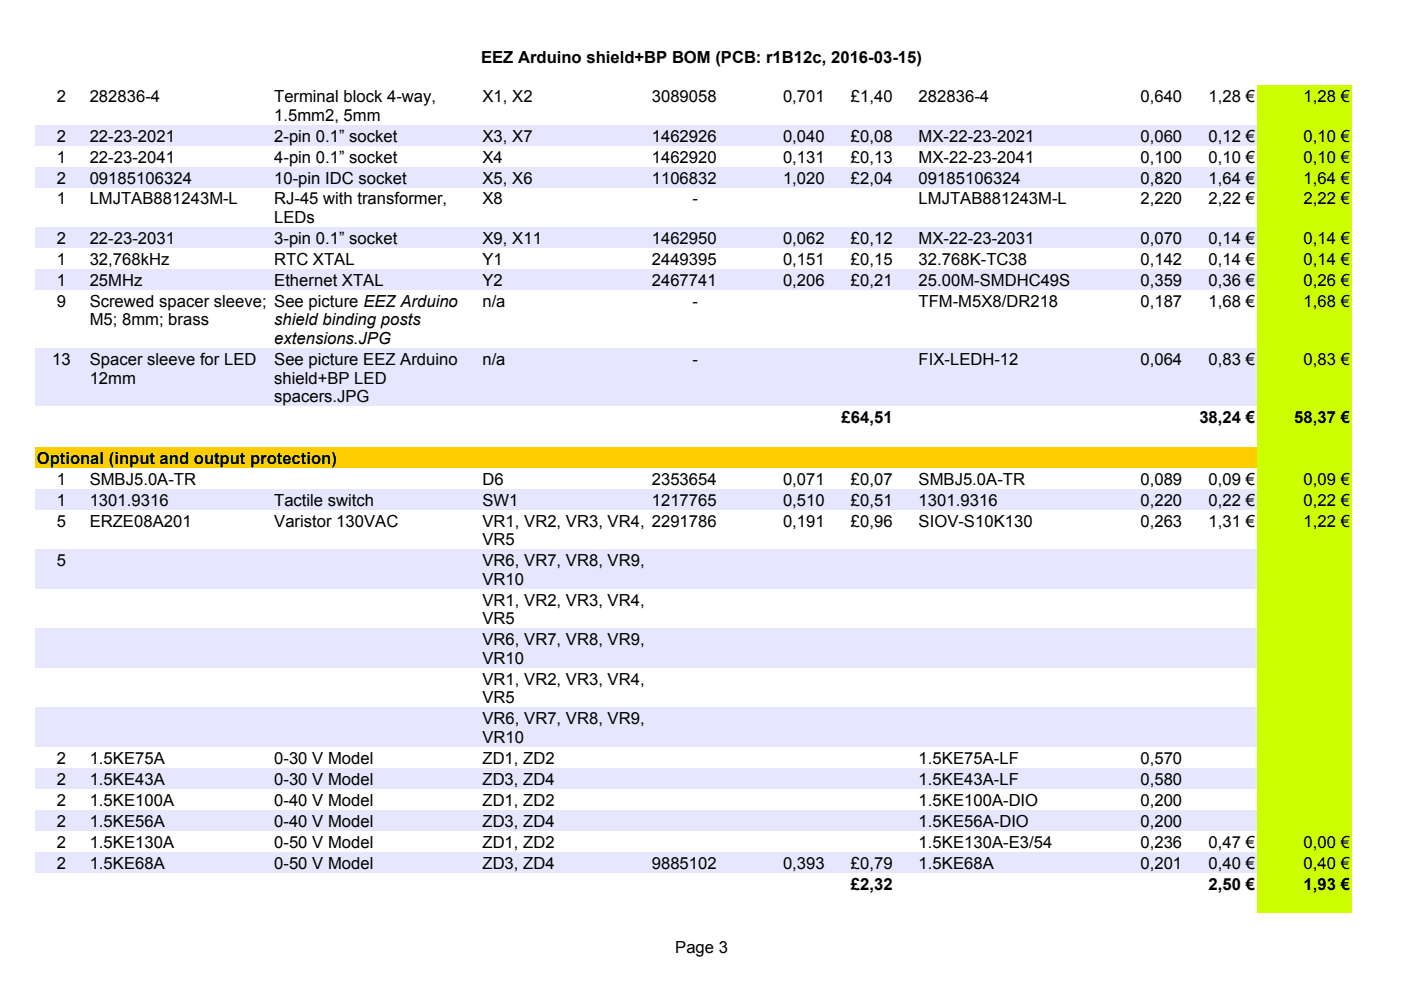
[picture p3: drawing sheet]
<svg xmlns="http://www.w3.org/2000/svg" width="297mm" height="210mm" viewBox="0 0 297 210" stroke-linecap="round" stroke-linejoin="round" font-family="sans-serif">
<defs><g id="words">
<g font-size="3.5">
<text x="102" y="13.3">EEZ Arduino shield+BP BOM (PCB: r1B12c, 2016-03-15)</text>
<text x="12.1" y="21.6">2</text>
<text x="19" y="21.6">282836-4</text>
<text x="58.1" y="21.7">Terminal block 4-way,</text>
<text x="102.3" y="21.6">X1, X2</text>
<text x="138.2" y="21.6">3089058</text>
<text x="166" y="21.6">0,701</text>
<text x="180.4" y="21.6">£1,40</text>
<text x="194.8" y="21.6">282836-4</text>
<text x="241.8" y="21.6">0,640</text>
<text x="256.2" y="21.6">1,28 €</text>
<text x="276.4" y="21.6">1,28 €</text>
<text x="58.1" y="25.6">1.5mm2, 5mm</text>
<text x="12.1" y="30">2</text>
<text x="12.1" y="34.5">1</text>
<text x="19" y="30">22-23-2021</text>
<text x="19" y="34.5">22-23-2041</text>
<text x="58.1" y="30">2-pin 0.1” socket</text>
<text x="58.1" y="34.5">4-pin 0.1” socket</text>
<text x="102.3" y="30">X3, X7</text>
<text x="102.3" y="34.5">X4</text>
<text x="138.2" y="30">1462926</text>
<text x="138.2" y="34.5">1462920</text>
<text x="166" y="30">0,040</text>
<text x="166" y="34.5">0,131</text>
<text x="180.4" y="30">£0,08</text>
<text x="180.4" y="34.5">£0,13</text>
<text x="194.8" y="30">MX-22-23-2021</text>
<text x="194.8" y="34.5">MX-22-23-2041</text>
<text x="241.8" y="30">0,060</text>
<text x="241.8" y="34.5">0,100</text>
<text x="256.2" y="30">0,12 €</text>
<text x="256.2" y="34.5">0,10 €</text>
<text x="276.4" y="30">0,10 €</text>
<text x="276.4" y="34.5">0,10 €</text>
<text x="12.1" y="38.9">2</text>
<text x="19" y="38.9">09185106324</text>
<text x="58.1" y="38.9">10-pin IDC socket</text>
<text x="102.3" y="38.9">X5, X6</text>
<text x="138.2" y="38.9">1106832</text>
<text x="166" y="38.9">1,020</text>
<text x="180.4" y="38.9">£2,04</text>
<text x="194.8" y="38.9">09185106324</text>
<text x="241.8" y="38.9">0,820</text>
<text x="256.2" y="38.9">1,64 €</text>
<text x="276.4" y="38.9">1,64 €</text>
<text x="12.1" y="43.4">1</text>
<text x="19" y="43.4">LMJTAB881243M-L</text>
<text x="58.1" y="43.4">RJ-45 with transformer,</text>
<text x="58.1" y="47.3">LEDs</text>
<text x="102.3" y="43.4">X8</text>
<text x="146.8" y="43.4">-</text>
<text x="194.8" y="43.4">LMJTAB881243M-L</text>
<text x="241.8" y="43.4">2,220</text>
<text x="256.2" y="43.4">2,22 €</text>
<text x="276.4" y="43.4">2,22 €</text>
<text x="12.1" y="51.7">2</text>
<text x="19" y="51.7">22-23-2031</text>
<text x="58.1" y="51.7">3-pin 0.1” socket</text>
<text x="102.3" y="51.7">X9, X11</text>
<text x="138.2" y="51.7">1462950</text>
<text x="166" y="51.7">0,062</text>
<text x="180.4" y="51.7">£0,12</text>
<text x="194.8" y="51.7">MX-22-23-2031</text>
<text x="241.8" y="51.7">0,070</text>
<text x="256.2" y="51.7">0,14 €</text>
<text x="276.4" y="51.7">0,14 €</text>
<text x="12.1" y="56.2">1</text>
<text x="19" y="56.2">32,768kHz</text>
<text x="58.1" y="56.2">RTC XTAL</text>
<text x="102.3" y="56.2">Y1</text>
<text x="138.2" y="56.2">2449395</text>
<text x="166" y="56.2">0,151</text>
<text x="180.4" y="56.2">£0,15</text>
<text x="194.8" y="56.2">32.768K-TC38</text>
<text x="241.8" y="56.2">0,142</text>
<text x="256.2" y="56.2">0,14 €</text>
<text x="276.4" y="56.2">0,14 €</text>
<text x="12.1" y="60.6">1</text>
<text x="12.1" y="65.1">9</text>
<text x="19" y="60.6">25MHz</text>
<text x="19" y="65.1">Screwed spacer sleeve; See picture EEZ Arduino</text>
<text x="58.1" y="60.6">Ethernet XTAL</text>
<text x="102.3" y="60.6">Y2</text>
<text x="102.3" y="65.1">n/a</text>
<text x="138.2" y="60.6">2467741</text>
<text x="146.8" y="65.1">-</text>
<text x="166" y="60.6">0,206</text>
<text x="180.4" y="60.6">£0,21</text>
<text x="194.8" y="60.6">25.00M-SMDHC49S</text>
<text x="194.8" y="65.1">TFM-M5X8/DR218</text>
<text x="241.8" y="60.6">0,359</text>
<text x="241.8" y="65.1">0,187</text>
<text x="256.2" y="60.6">0,36 €</text>
<text x="256.2" y="65.1">1,68 €</text>
<text x="276.4" y="60.6">0,26 €</text>
<text x="276.4" y="65.1">1,68 €</text>
<text x="19" y="69">M5; 8mm; brass</text>
<text x="58.1" y="69">shield binding posts</text>
<text x="11.1" y="77.4">13</text>
<text x="19" y="77.4">Spacer sleeve for LED</text>
<text x="58.1" y="73">extensions.JPG</text>
<text x="58.1" y="77.4">See picture EEZ Arduino</text>
<text x="102.3" y="77.4">n/a</text>
<text x="146.8" y="77.4">-</text>
<text x="194.8" y="77.4">FIX-LEDH-12</text>
<text x="241.8" y="77.4">0,064</text>
<text x="256.2" y="77.4">0,83 €</text>
<text x="276.4" y="77.4">0,83 €</text>
<text x="19" y="81.3">12mm</text>
<text x="58.1" y="81.3">shield+BP LED</text>
<text x="58.1" y="85.3">spacers.JPG</text>
<text x="178.4" y="89.7">£64,51</text>
<text x="254.3" y="89.7">38,24 €</text>
<text x="274.4" y="89.7">58,37 €</text>
<text x="7.8" y="98.4">Optional (input and output protection)</text>
<text x="12.1" y="102.8">1</text>
<text x="12.1" y="107.2">1</text>
<text x="19" y="102.8">SMBJ5.0A-TR</text>
<text x="19" y="107.2">1301.9316</text>
<text x="58.1" y="107.2">Tactile switch</text>
<text x="102.3" y="102.8">D6</text>
<text x="102.3" y="107.2">SW1</text>
<text x="138.2" y="102.8">2353654</text>
<text x="138.2" y="107.2">1217765</text>
<text x="166" y="102.8">0,071</text>
<text x="166" y="107.2">0,510</text>
<text x="180.4" y="102.8">£0,07</text>
<text x="180.4" y="107.2">£0,51</text>
<text x="194.8" y="102.8">SMBJ5.0A-TR</text>
<text x="194.8" y="107.2">1301.9316</text>
<text x="241.8" y="102.8">0,089</text>
<text x="241.8" y="107.2">0,220</text>
<text x="256.2" y="102.8">0,09 €</text>
<text x="256.2" y="107.2">0,22 €</text>
<text x="276.4" y="102.8">0,09 €</text>
<text x="276.4" y="107.2">0,22 €</text>
<text x="12.1" y="111.7">5</text>
<text x="19" y="111.7">ERZE08A201</text>
<text x="58.1" y="111.7">Varistor 130VAC</text>
<text x="102.3" y="111.7">VR1, VR2, VR3, VR4, 2291786</text>
<text x="166" y="111.7">0,191</text>
<text x="180.4" y="111.7">£0,96</text>
<text x="194.8" y="111.7">SIOV-S10K130</text>
<text x="241.8" y="111.7">0,263</text>
<text x="256.2" y="111.7">1,31 €</text>
<text x="276.4" y="111.7">1,22 €</text>
<text x="102.3" y="115.6">VR5</text>
<text x="12.1" y="120.1">5</text>
<text x="102.3" y="120.1">VR6, VR7, VR8, VR9,</text>
<text x="102.3" y="124">VR10</text>
<text x="102.3" y="128.4">VR1, VR2, VR3, VR4,</text>
<text x="102.3" y="132.4">VR5</text>
<text x="102.3" y="136.8">VR6, VR7, VR8, VR9,</text>
<text x="102.3" y="140.8">VR10</text>
<text x="102.3" y="145.2">VR1, VR2, VR3, VR4,</text>
<text x="102.3" y="149.2">VR5</text>
<text x="102.3" y="153.6">VR6, VR7, VR8, VR9,</text>
<text x="12.1" y="162">2</text>
<text x="19" y="162">1.5KE75A</text>
<text x="58.1" y="162">0-30 V Model</text>
<text x="102.3" y="162">ZD1, ZD2</text>
<text x="102.3" y="157.5">VR10</text>
<text x="194.8" y="162">1.5KE75A-LF</text>
<text x="241.8" y="162">0,570</text>
<text x="12.1" y="166.4">2</text>
<text x="19" y="166.4">1.5KE43A</text>
<text x="58.1" y="166.4">0-30 V Model</text>
<text x="102.3" y="166.4">ZD3, ZD4</text>
<text x="194.8" y="166.4">1.5KE43A-LF</text>
<text x="241.8" y="166.4">0,580</text>
<text x="12.1" y="170.8">2</text>
<text x="19" y="170.8">1.5KE100A</text>
<text x="58.1" y="170.8">0-40 V Model</text>
<text x="102.3" y="170.8">ZD1, ZD2</text>
<text x="194.8" y="170.8">1.5KE100A-DIO</text>
<text x="241.8" y="170.8">0,200</text>
<text x="12.1" y="175.3">2</text>
<text x="12.1" y="179.7">2</text>
<text x="19" y="175.3">1.5KE56A</text>
<text x="19" y="179.7">1.5KE130A</text>
<text x="58.1" y="175.3">0-40 V Model</text>
<text x="58.1" y="179.7">0-50 V Model</text>
<text x="102.3" y="175.3">ZD3, ZD4</text>
<text x="102.3" y="179.7">ZD1, ZD2</text>
<text x="194.8" y="175.3">1.5KE56A-DIO</text>
<text x="194.8" y="179.7">1.5KE130A-E3/54</text>
<text x="241.8" y="175.3">0,200</text>
<text x="241.8" y="179.7">0,236</text>
<text x="256.2" y="179.7">0,47 €</text>
<text x="276.4" y="179.7">0,00 €</text>
<text x="12.1" y="184.2">2</text>
<text x="19" y="184.2">1.5KE68A</text>
<text x="58.1" y="184.2">0-50 V Model</text>
<text x="102.3" y="184.2">ZD3, ZD4</text>
<text x="138.2" y="184.2">9885102</text>
<text x="166" y="184.2">0,393</text>
<text x="180.4" y="184.2">£0,79</text>
<text x="194.8" y="184.2">1.5KE68A</text>
<text x="241.8" y="184.2">0,201</text>
<text x="256.2" y="184.2">0,40 €</text>
<text x="276.4" y="184.2">0,40 €</text>
<text x="180.4" y="188.6">£2,32</text>
<text x="256.2" y="188.6">2,50 €</text>
<text x="276.4" y="188.6">1,93 €</text>
<text x="143.2" y="202">Page 3</text>
</g>
</g></defs>
<path d="M266.5 18.1h20.1v8.3h-20.1z" fill-rule="evenodd" fill="#cf0"/>
<path d="M7.4 26.5h259.1v4.4h-259.1z" fill-rule="evenodd" fill="#e6e6ff"/>
<g fill="#cf0">
<path d="M266.5 26.5h20.1v4.4h-20.1z" fill-rule="evenodd"/>
<path d="M266.5 30.9h20.1v4.4h-20.1z" fill-rule="evenodd"/>
</g>
<path d="M7.4 35.3h259.1v4.5h-259.1z" fill-rule="evenodd" fill="#e6e6ff"/>
<g fill="#cf0">
<path d="M266.5 35.3h20.1v4.5h-20.1z" fill-rule="evenodd"/>
<path d="M266.5 39.8h20.1v8.3h-20.1z" fill-rule="evenodd"/>
</g>
<path d="M7.4 48.2h259.1v4.4h-259.1z" fill-rule="evenodd" fill="#e6e6ff"/>
<g fill="#cf0">
<path d="M266.5 48.2h20.1v4.4h-20.1z" fill-rule="evenodd"/>
<path d="M266.5 52.6h20.1v4.4h-20.1z" fill-rule="evenodd"/>
</g>
<path d="M7.4 57h259.1v4.5h-259.1z" fill-rule="evenodd" fill="#e6e6ff"/>
<g fill="#cf0">
<path d="M266.5 57h20.1v4.5h-20.1z" fill-rule="evenodd"/>
<path d="M266.5 61.5h20.1v12.3h-20.1z" fill-rule="evenodd"/>
</g>
<path d="M7.4 73.8h259.1v12.3h-259.1z" fill-rule="evenodd" fill="#e6e6ff"/>
<g fill="#cf0">
<path d="M266.5 73.8h20.1v12.3h-20.1z" fill-rule="evenodd"/>
<path d="M266.5 86.1h20.1v8.7h-20.1z" fill-rule="evenodd"/>
</g>
<path d="M7.4 94.8h259.1v4.4h-259.1z" fill-rule="evenodd" fill="#fc0"/>
<g fill="#cf0">
<path d="M266.5 94.8h20.1v4.4h-20.1z" fill-rule="evenodd"/>
<path d="M266.5 99.2h20.1v4.4h-20.1z" fill-rule="evenodd"/>
</g>
<path d="M7.4 103.7h259.1v4.4h-259.1z" fill-rule="evenodd" fill="#e6e6ff"/>
<g fill="#cf0">
<path d="M266.5 103.7h20.1v4.4h-20.1z" fill-rule="evenodd"/>
<path d="M266.5 108.1h20.1v8.4h-20.1z" fill-rule="evenodd"/>
</g>
<path d="M7.4 116.5h259.1v8.3h-259.1z" fill-rule="evenodd" fill="#e6e6ff"/>
<g fill="#cf0">
<path d="M266.5 116.5h20.1v8.3h-20.1z" fill-rule="evenodd"/>
<path d="M266.5 124.8h20.1v8.4h-20.1z" fill-rule="evenodd"/>
</g>
<path d="M7.4 133.2h259.1v8.4h-259.1z" fill-rule="evenodd" fill="#e6e6ff"/>
<g fill="#cf0">
<path d="M266.5 133.2h20.1v8.4h-20.1z" fill-rule="evenodd"/>
<path d="M266.5 141.6h20.1v8.4h-20.1z" fill-rule="evenodd"/>
</g>
<path d="M7.4 150h259.1v8.4h-259.1z" fill-rule="evenodd" fill="#e6e6ff"/>
<g fill="#cf0">
<path d="M266.5 150h20.1v8.4h-20.1z" fill-rule="evenodd"/>
<path d="M266.5 158.4h20.1v4.4h-20.1z" fill-rule="evenodd"/>
</g>
<path d="M7.4 162.8h259.1v4.5h-259.1z" fill-rule="evenodd" fill="#e6e6ff"/>
<g fill="#cf0">
<path d="M266.5 162.8h20.1v4.5h-20.1z" fill-rule="evenodd"/>
<path d="M266.5 167.3h20.1v4.4h-20.1z" fill-rule="evenodd"/>
</g>
<path d="M7.4 171.7h259.1v4.4h-259.1z" fill-rule="evenodd" fill="#e6e6ff"/>
<g fill="#cf0">
<path d="M266.5 171.7h20.1v4.4h-20.1z" fill-rule="evenodd"/>
<path d="M266.5 176.1h20.1v4.5h-20.1z" fill-rule="evenodd"/>
</g>
<path d="M7.4 180.6h259.1v4.4h-259.1z" fill-rule="evenodd" fill="#e6e6ff"/>
<g fill="#cf0">
<path d="M266.5 180.6h20.1v4.4h-20.1z" fill-rule="evenodd"/>
<path d="M266.5 185h20.1v8.5h-20.1z" fill-rule="evenodd"/>
</g>
<use href="#words"/>
</svg>
